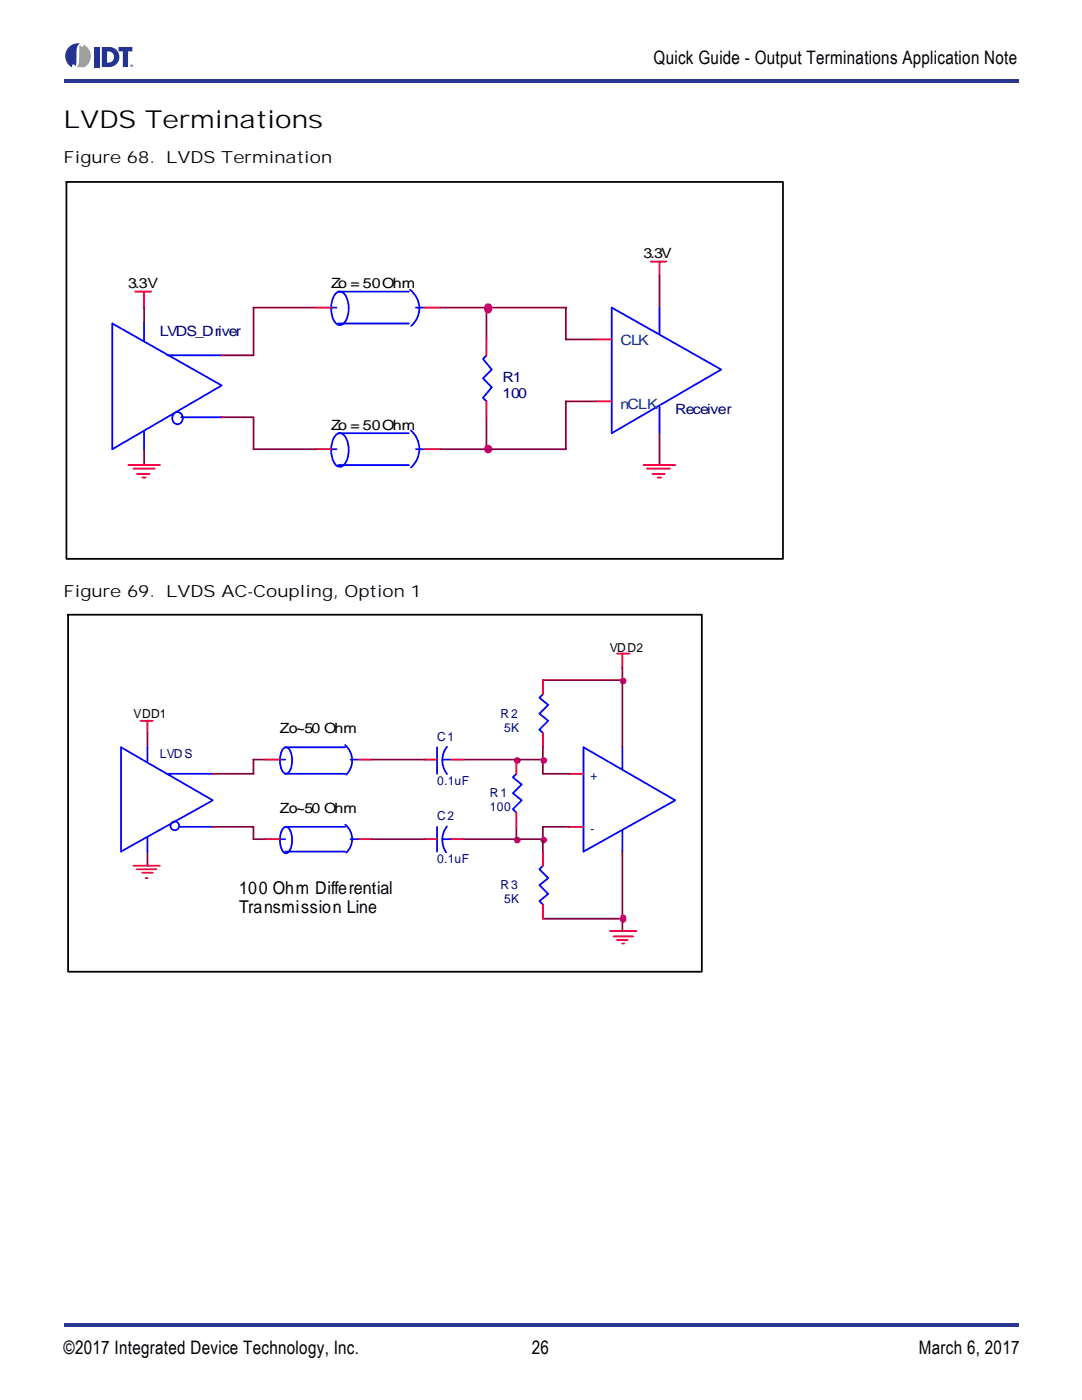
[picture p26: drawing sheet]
<svg xmlns="http://www.w3.org/2000/svg" width="216mm" height="279mm" viewBox="0 0 216 279" stroke-linecap="round" stroke-linejoin="round" font-family="sans-serif">
<defs><g id="words">
<text font-size="4.9" x="12.7" y="25.6">LVDS Terminations</text>
<g font-size="3.7">
<text x="130.4" y="12.9">Quick Guide - Output Terminations Application Note</text>
<text x="12.7" y="270.3">©2017 Integrated Device Technology, Inc.</text>
<text x="106.1" y="270.3">26</text>
<text x="183.4" y="270.3">March 6, 2017</text>
</g>
<g font-size="3.5">
<text x="47.8" y="178.4">100 Ohm Differential</text>
<text x="47.8" y="182.3">Transmission Line</text>
</g>
<g font-size="3.3">
<text x="12.7" y="32.6">Figure 68. LVDS Termination</text>
<text x="12.7" y="119.1">Figure 69. LVDS AC-Coupling, Option 1</text>
</g>
<g font-size="2.8">
<text x="128.4" y="51.6">3.3V</text>
<text x="25.6" y="57.6">3.3V</text>
<text x="66.1" y="57.6">Zo = 50 Ohm</text>
<text x="66.1" y="85.8">Zo = 50 Ohm</text>
<text x="55.9" y="146.4">Zo~50 Ohm</text>
<text x="55.9" y="162.2">Zo~50 Ohm</text>
</g>
<g font-size="2.8" fill="#000080">
<text x="31.9" y="67.1">LVDS_Driver</text>
<text x="100.2" y="76.3">R1</text>
<text x="100.2" y="79.5">100</text>
<text x="134.7" y="82.6">Receiver</text>
</g>
<g font-size="2.8" fill="#004080">
<text x="123.8" y="68.9">CLK</text>
<text x="123.8" y="81.6">nCLK</text>
</g>
<g font-size="2.5">
<text x="121.7" y="130.2">VDD2</text>
<text x="26.6" y="143.2">VDD1</text>
</g>
<g font-size="2.5" fill="#000080">
<text x="99.9" y="143.2">R2</text>
<text x="87.2" y="147.8">C1</text>
<text x="100.6" y="146.1">5K</text>
<text x="31.9" y="151.4">LVDS</text>
<text x="87.2" y="156.7">0.1uF</text>
<text x="97.8" y="159.1">R1</text>
<text x="97.8" y="161.9">100</text>
<text x="87.2" y="163.7">C2</text>
<text x="87.2" y="172.2">0.1uF</text>
<text x="99.9" y="177.5">R3</text>
<text x="100.6" y="180.3">5K</text>
</g>
<g font-size="2.5" fill="#004080">
<text x="117.8" y="155.6">+</text>
<text x="117.8" y="166.2">-</text>
</g>
</g></defs>
<g fill="#273691">
<path d="M12.7 264h190.5v.7h-190.5z"/>
<path d="M12.7 15.9h190.5v.7h-190.5z"/>
</g>
<path d="M12.9 8.5h13.7v4.9h-13.7z" fill="#fff"/>
<g fill="#223392">
<path d="M18.8 9.4h1v4h-1z"/>
<path d="M23.7 9.4h2.7v.9h-.8v3.1h-1.1v-3.1h-.8z"/>
<path d="M14 9.2a2.54 2.54 0 0 1 2-.5 2.1 2.1 0 0 0-.7 2.2v.4a2.66 2.66 0 0 1-.3 1.9 .33 .33 0 0 0-.4-.3 .33 .33 0 0 0-.2 .5 2.47 2.47 0 0 1-.4-4.2z"/>
<path d="M21.4 10.3a1.15 1.15 0 0 1 1.3 1.1 1.15 1.15 0 0 1-1.3 1.1zM20.3 9.4v4a2.95 2.95 0 0 0 3.2-1 2 2 0 0 0-1.7-3z"/>
</g>
<path d="M15.9 9h.1a.33 .33 0 0 0 .4 .3 .33 .33 0 0 0 .3-.4 2.56 2.56 0 0 1 .1 4.5h-1.6l.3-.3 .2-.5z" fill="#949ca2"/>
<path d="M26 13.1a.27 .27 0 0 1 .5 0 .27 .27 0 0 1-.5 0zM26.1 13.1a.21 .21 0 0 0 .4 0 .21 .21 0 0 0-.4 0zM26.2 13h.2v.2l-.2-.1v.1z" fill="#223392"/>
<path d="M12.7 34.9h145.6v78h-145.6z" fill="#fff"/>
<g fill="none" stroke="#00f" stroke-width=".35">
<path d="M22.4 64.6l21.8 12.3-21.8 12.7zM28.7 64.6v3.5M33.3 70.9h10.9M97.1 70.9l-.7 .7 1.7 2.2-1.7 1.7 1.7 1.8-1.7 2.1 .7 .7M28.7 86.1v3.5M34.8 82.5a1.18 1.18 0 0 1 1.6 .5 1.18 1.18 0 0 1-.7 1.6 1.21 1.21 0 0 1-1.3-.7 1.21 1.21 0 0 1 .4-1.4zM36.2 83.3h8M66.1 89.6h1M67 86.8a1.13 1.13 0 0 1 1.9 .4 5.3 5.3 0 0 1-.3 5.6 1.13 1.13 0 0 1-1.9-.4 5.4 5.4 0 0 1 .3-5.6zM67.5 86.5h14.1M67.5 92.8h14.1M82 85.9a4.9 4.9 0 0 1 0 7.4"/>
<path d="M83 89.6h1.8"/>
</g>
<path d="M27 58.2h3.2M28.7 58.2v3.2M129.8 52.2h3.2M131.6 52.2v2.8M97.1 67.7v3.2M62.9 89.6h3.2M84.8 89.6h3.1M97.1 80.1v3.2" fill="none" stroke="#f00" stroke-width=".35"/>
<path d="M28.7 61.4v3.2M62.9 61.4h-12.3v9.5h-6.4M97.1 61.4v6.3M112.9 67.7h6M28.7 89.6v3.2M44.2 83.3h6.4M50.6 89.6h12.3M97.1 83.3v6.3M112.9 80.1v9.5h-25M131.6 86.5v6.3" fill="none" stroke="#800040" stroke-width=".35"/>
<circle cx="97.4" cy="89.6" r=".7" fill="#f0f" stroke="#f0f" stroke-width=".35"/>
<g fill="#f00">
<circle cx="44.2" cy="70.9" r=".18"/>
<circle cx="44.2" cy="83.3" r=".18"/>
</g>
<path d="M131.6 55v6.4M87.9 61.4h25v6.3M50.6 83.3v6.3M112.9 80.1h6" fill="none" stroke="#800040" stroke-width=".35"/>
<path d="M62.9 61.4h3.2M84.8 61.4h3.1M118.9 67.7h3.2M25.6 92.8h6.3M26.6 93.5h4.3M27.3 94.6h2.5M28.4 95.3h.7M118.9 80.1h3.2M128.4 92.8h6.3M129.1 93.5h4.6M130.2 94.6h2.4M131.2 95.3h.7" fill="none" stroke="#f00" stroke-width=".35"/>
<path d="M13.3 36.3h142.9v75.2h-142.9z" fill="none" stroke="#000" stroke-width=".35"/>
<path d="M67 58.5a1.14 1.14 0 0 1 1.9 .4 5.3 5.3 0 0 1-.3 5.6 1.13 1.13 0 0 1-1.9-.4 5.4 5.4 0 0 1 .3-5.6zM67.5 58.2h14.1M81.8 57.8a4.6 4.6 0 0 1 .2 7.3M66.1 61.4h1M67.5 64.6h14.1M83 61.4h1.8M122.1 61.4l21.8 12.4-21.8 12.7zM131.6 61.4v5.3M131.6 81.2v5.3" fill="none" stroke="#00f" stroke-width=".35"/>
<path d="M96.9 60.9a.8 .8 0 0 1 1.1 .1 .8 .8 0 0 1-.1 1.2 .69 .69 0 0 1-.8 .1 .69 .69 0 0 1-.4-.8z" fill="#f0f" stroke="#f0f" stroke-width=".35"/>
<path d="M12.7 121.3h129.1v73.8h-129.1z" fill="#fff"/>
<g fill="none" stroke="#800040" stroke-width=".35">
<path d="M108.3 135.7h15.9M124.2 133.3v15.8M29.4 146.3v2.8M53 151.6h-2.4v2.8h-8.1M92.5 151.6h10.5M108.3 149.1v5.3h5.3M29.4 169.9v2.9M42.5 165h8.1v2.5h2.4M74.2 167.5h10.5M92.5 167.5h15.8M103 165v2.5M113.6 165h-5.3v4.9"/>
<path d="M124.2 169.9v15.9M108.3 183.3h15.9"/>
</g>
<g fill="none" stroke="#f00" stroke-width=".35">
<path d="M108.3 135.7v2.9M123.1 130.4h2.5M124.2 130.4v2.9M28 143.8h2.5M29.4 143.8v2.5M53 151.6h2.9M71.7 151.6h2.5M84.7 151.6h2.5M90 151.6h2.5M103 151.6v2.8M108.3 146.3v2.8M113.6 154.4h2.8"/>
<path d="M26.6 172.8h5.3M27.3 173.5h3.9M28.4 174.2h2.1M29.1 175.2h.3M53 167.5h2.9M71.7 167.5h2.5M84.7 167.5h2.5M90 167.5h2.5M103 162.2v2.8M108.3 169.9v2.9M113.6 165h2.8M108.3 180.5v2.8"/>
<path d="M121.7 185.8h5.3M122.4 186.9h3.9M123.1 187.6h2.1M124.2 188.3h.3"/>
</g>
<g fill="#f0f" stroke="#f0f" stroke-width=".35">
<path d="M124 182.8a.62 .62 0 0 1 .8 .2 .62 .62 0 0 1-.1 .8 .51 .51 0 0 1-.6 .2 .51 .51 0 0 1-.3-.7z" fill-rule="evenodd"/>
<circle cx="103.2" cy="151.8" r=".52"/>
<circle cx="103.2" cy="167.6" r=".52"/>
<circle cx="124.3" cy="135.9" r=".52"/>
<circle cx="108.5" cy="167.6" r=".52"/>
</g>
<g fill="none" stroke="#00f" stroke-width=".35">
<path d="M108.3 138.6l-.7 .7 1.8 1.4-1.8 1.7 1.8 1.4-1.8 1.8 .7 .7M24.2 149.1l18.3 10.6-18.3 10.2zM29.4 149.1v2.9M33.3 154.4h9.2M55.9 151.6h1M56.5 149.5a.71 .71 0 0 1 1.2 0 4.3 4.3 0 0 1-.3 4.8 .87 .87 0 0 1-1.2-.7 4.9 4.9 0 0 1 .3-4.1zM56.9 149.1h12M56.9 154.4h12M68.9 148.7a4.1 4.1 0 0 1 .2 5.9M69.9 151.6h1.8M87.2 149.1v5.3M88.3 151.6h1.7"/>
<path d="M89.2 149a4.4 4.4 0 0 0 0 5.5M103 154.4l-.7 .7 1.8 1.4-1.8 1.8 1.8 1.4-1.8 1.8 .7 .7M116.4 149.1l18.3 10.6-18.3 10.2zM124.2 149.1v4.3M29.4 167.1v2.8M35.8 165h6.7M55.9 167.5h1M56.5 165.4a.71 .71 0 0 1 1.2 0 4.3 4.3 0 0 1-.3 4.8 .87 .87 0 0 1-1.2-.7 4.9 4.9 0 0 1 .3-4.1zM56.9 165h12M56.9 169.9h12M68.9 164.6a3.7 3.7 0 0 1 .2 5.6M69.9 167.5h1.8"/>
<path d="M87.2 165v4.9M88.3 167.5h1.7M89.2 164.9a4.4 4.4 0 0 0-.2 5.2M108.3 172.8l-.7 .7 1.8 1.7-1.8 1.5 1.8 1.7-1.8 1.4 .7 .7M124.2 165.7v4.2"/>
<circle cx="34.9" cy="164.8" r=".87"/>
</g>
<path d="M13.6 122.7h126.4v71.2h-126.4z" fill="none" stroke="#000" stroke-width=".35"/>
<g fill="#f00">
<circle cx="42.5" cy="154.4" r=".18"/>
<circle cx="42.5" cy="165" r=".18"/>
</g>
<path d="M74.2 151.6h10.5M103 151.6h5.3" fill="none" stroke="#800040" stroke-width=".35"/>
<circle cx="108.5" cy="151.8" r=".52" fill="#f0f" stroke="#f0f" stroke-width=".35"/>
<use href="#words"/>
</svg>
